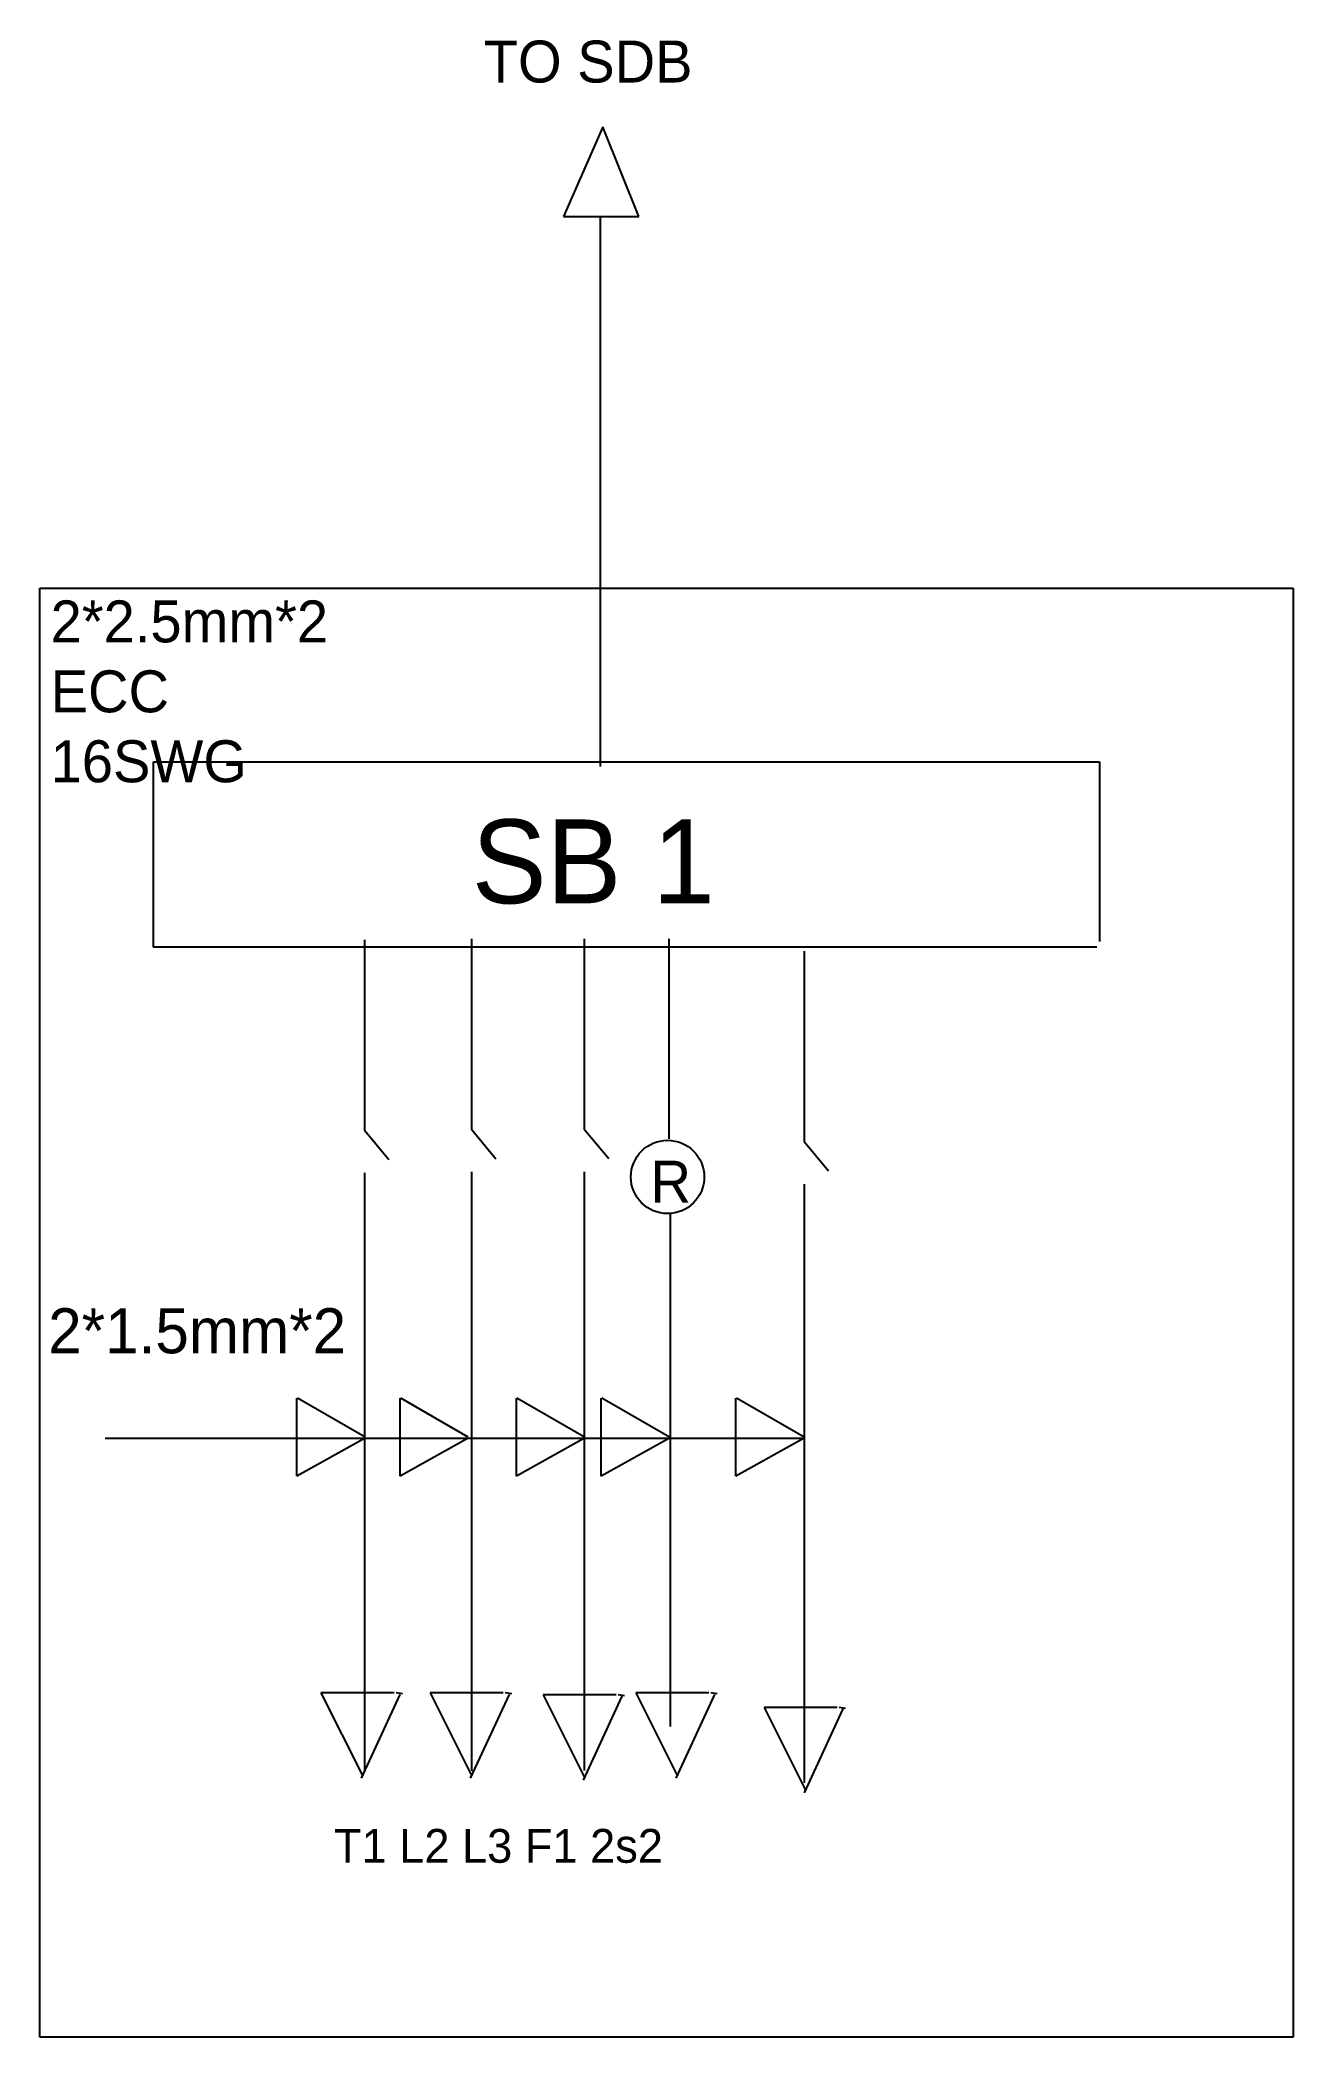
# Model space of a CAD drawing. Header units: feet. Extents: x 2705 to 3746, y 888 to 987.
# Drawn here: x 2704.7 to 2760.4, y 898.3 to 987 of the extents above; entities that cross this region are included whole.
import ezdxf

# ---------------------------------------------------------------- set-up
doc = ezdxf.new("R2010")
doc.units = ezdxf.units.FT
doc.header["$MEASUREMENT"] = 0

msp = doc.modelspace()

# ---------------------------------------------------------------- linework, layer by layer
for p, q in [((2729.711, 983.119), (2727.963, 979.139)), ((2731.318, 979.139), (2729.711, 983.119)), ((2727.963, 979.139), (2731.318, 979.139)), ((2729.616, 954.72), (2729.616, 979.068)), ((2704.724, 898.328), (2704.724, 962.637)), ((2704.724, 962.637), (2720.441, 962.637)), ((2708.965, 962.637), (2760.357, 962.637)), ((2760.357, 962.637), (2760.357, 898.328)), ((2709.768, 947.766), (2709.768, 954.93)), ((2709.768, 954.93), (2751.764, 954.93)), ((2751.764, 954.93), (2751.764, 946.947)), ((2709.765, 946.702), (2709.765, 948.183)), ((2751.648, 946.702), (2709.765, 946.702)), ((2719.127, 947.026), (2719.127, 938.581)), ((2723.878, 947.067), (2723.878, 938.622)), ((2728.882, 947.071), (2728.882, 938.625)), ((2732.655, 938.195), (2732.655, 947.07)), ((2738.647, 946.524), (2738.647, 938.079)), ((2719.127, 938.581), (2720.22, 937.271)), ((2723.878, 938.622), (2724.971, 937.312)), ((2728.882, 938.625), (2729.975, 937.315)), ((2738.647, 938.079), (2739.74, 936.769)), ((2719.127, 936.688), (2719.127, 910.11)), ((2723.878, 936.729), (2723.878, 910.151)), ((2728.882, 936.733), (2728.882, 910.154)), ((2738.647, 936.186), (2738.647, 909.608)), ((2732.723, 924.781), (2732.723, 934.875)), ((2716.135, 923.217), (2716.135, 926.679)), ((2719.158, 924.959), (2716.158, 926.679)), ((2720.72, 923.217), (2720.72, 926.679)), ((2723.743, 924.959), (2720.744, 926.679)), ((2725.879, 923.217), (2725.879, 926.679)), ((2728.902, 924.959), (2725.902, 926.679)), ((2729.645, 923.217), (2729.645, 926.679)), ((2732.668, 924.959), (2729.668, 926.679)), ((2735.622, 923.217), (2735.622, 926.679)), ((2738.645, 924.959), (2735.645, 926.679)), ((2707.625, 924.912), (2738.612, 924.912)), ((2719.158, 924.913), (2716.135, 923.217)), ((2723.743, 924.913), (2720.72, 923.217)), ((2728.902, 924.913), (2725.879, 923.217)), ((2732.668, 924.913), (2729.645, 923.217)), ((2732.723, 912.112), (2732.723, 924.849)), ((2738.645, 924.913), (2735.622, 923.217)), ((2720.443, 913.606), (2717.2, 913.606)), ((2717.2, 913.606), (2719.053, 909.903)), ((2718.995, 909.814), (2720.715, 913.538)), ((2720.533, 913.614), (2720.819, 913.57)), ((2725.292, 913.606), (2722.049, 913.606)), ((2722.049, 913.606), (2723.902, 909.903)), ((2723.844, 909.814), (2725.564, 913.538)), ((2725.382, 913.614), (2725.668, 913.57)), ((2730.305, 913.523), (2727.063, 913.523)), ((2727.063, 913.523), (2728.916, 909.821)), ((2728.857, 909.732), (2730.577, 913.456)), ((2730.396, 913.532), (2730.682, 913.488)), ((2734.415, 913.606), (2731.172, 913.606)), ((2731.172, 913.606), (2733.025, 909.903)), ((2732.967, 909.814), (2734.687, 913.538)), ((2734.505, 913.614), (2734.791, 913.57)), ((2740.118, 912.957), (2736.876, 912.957)), ((2736.876, 912.957), (2738.728, 909.254)), ((2738.67, 909.165), (2740.39, 912.889)), ((2740.208, 912.965), (2740.494, 912.921)), ((2760.357, 898.328), (2704.724, 898.328))]:
    msp.add_line(p, q)
msp.add_circle((2732.588, 936.503), 1.627)

# ---------------------------------------------------------------- texts
at = {"attachment_point": 1}
for s, insert, char_height, width in [('TO SDB', (2724.428, 986.941), 1.862, 13.56313), ('2*2.5mm*2\\PECC\\P16SWG', (2705.199, 962.091), 1.862, 25.39267), ('SB 1', (2723.896, 952.372), 3.7239, 16.3709), ('R', (2731.833, 937.226), 1.862, 1.39495), ('2*1.5mm*2', (2705.089, 930.675), 2, 17.95961), ('T1 L2 L3 F1 2s2', (2717.776, 907.564), 1.5, 26.71291)]:
    msp.add_mtext(s, dxfattribs=dict(at, insert=insert, char_height=char_height, width=width))

doc.saveas('drawing.dxf')
